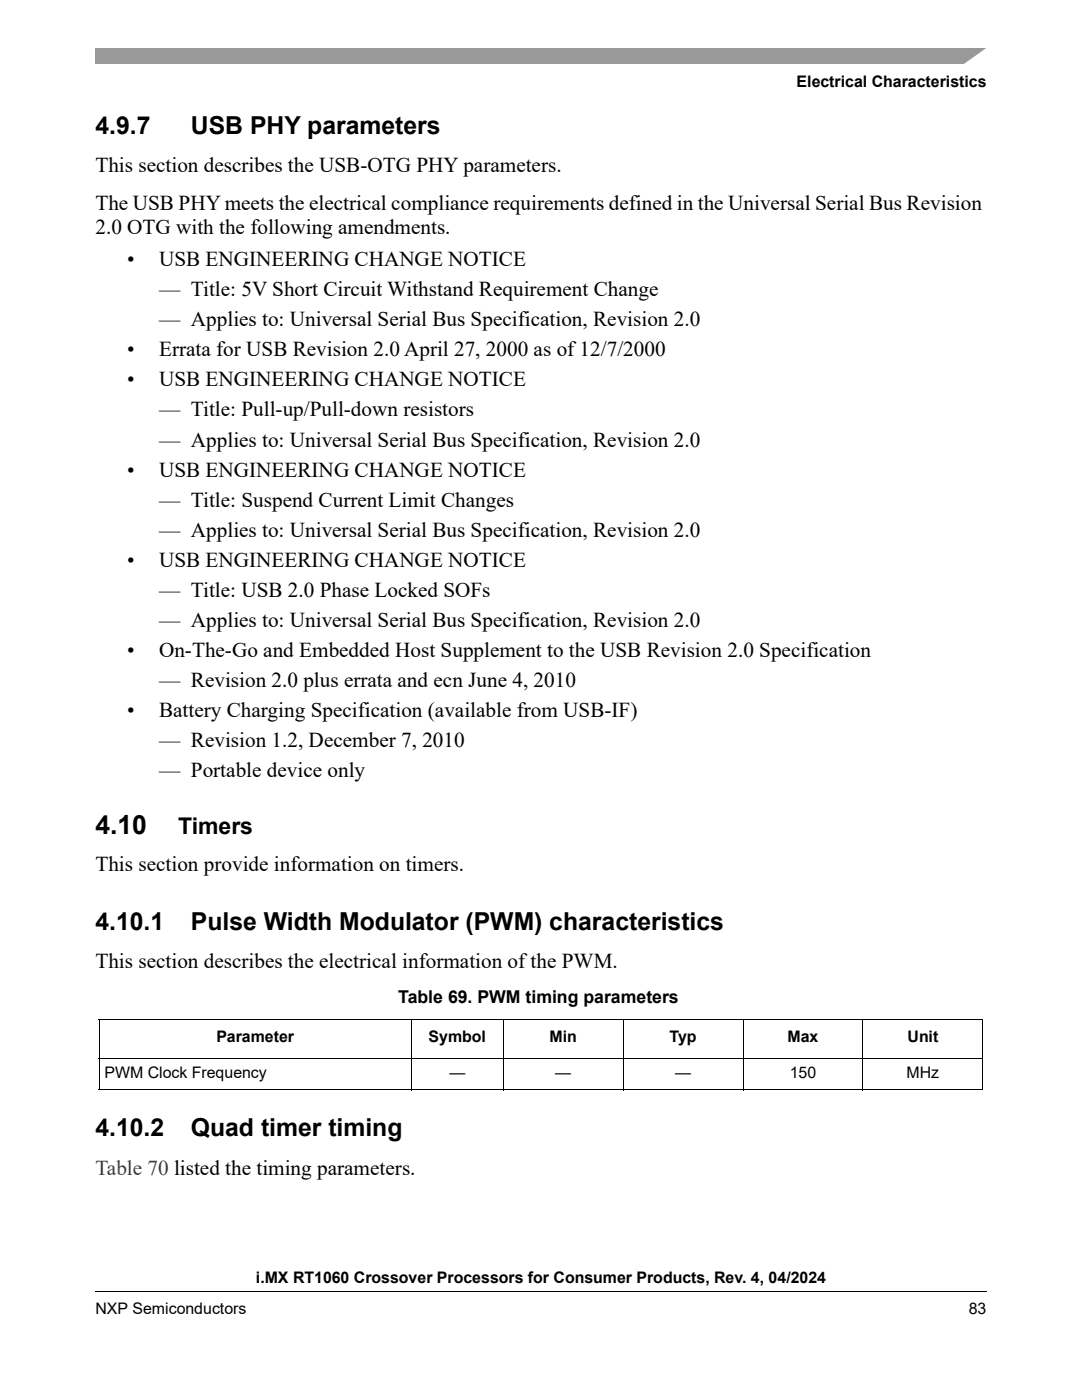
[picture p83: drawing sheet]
<svg xmlns="http://www.w3.org/2000/svg" width="216mm" height="279mm" viewBox="0 0 216 279" stroke-linecap="round" stroke-linejoin="round" font-family="sans-serif">
<defs><g id="words">
<text font-size="5.3" x="19" y="166.4">4.10</text>
<g font-size="4.9">
<text x="19" y="26.8">4.9.7</text>
<text x="38.1" y="26.8">USB PHY parameters</text>
<text x="19" y="185.5">4.10.1</text>
<text x="38.1" y="185.5">Pulse Width Modulator (PWM) characteristics</text>
<text x="19" y="226.8">4.10.2</text>
<text x="38.1" y="226.8">Quad timer timing</text>
</g>
<text font-size="4.6" x="35.6" y="166.4">Timers</text>
<g font-size="4.2">
<text x="19" y="34.4">This section describes the USB-OTG PHY parameters.</text>
<text x="19" y="41.8">The USB PHY meets the electrical compliance requirements defined in the Universal Serial Bus Revision</text>
<text x="19" y="46.8">2.0 OTG with the following amendments.</text>
<text x="25.4" y="53.1">•</text>
<text x="31.7" y="53.1">USB ENGINEERING CHANGE NOTICE</text>
<text x="31.7" y="59.1">— Title: 5V Short Circuit Withstand Requirement Change</text>
<text x="31.7" y="65.1">— Applies to: Universal Serial Bus Specification, Revision 2.0</text>
<text x="25.4" y="71.1">•</text>
<text x="31.7" y="71.1">Errata for USB Revision 2.0 April 27, 2000 as of 12/7/2000</text>
<text x="25.4" y="77.1">•</text>
<text x="31.7" y="77.1">USB ENGINEERING CHANGE NOTICE</text>
<text x="31.7" y="83.1">— Title: Pull-up/Pull-down resistors</text>
<text x="31.7" y="89.1">— Applies to: Universal Serial Bus Specification, Revision 2.0</text>
<text x="25.4" y="95.1">•</text>
<text x="31.7" y="95.1">USB ENGINEERING CHANGE NOTICE</text>
<text x="31.7" y="101.1">— Title: Suspend Current Limit Changes</text>
<text x="31.7" y="107.1">— Applies to: Universal Serial Bus Specification, Revision 2.0</text>
<text x="25.4" y="113.1">•</text>
<text x="31.7" y="113.1">USB ENGINEERING CHANGE NOTICE</text>
<text x="31.7" y="119.1">— Title: USB 2.0 Phase Locked SOFs</text>
<text x="31.7" y="125.1">— Applies to: Universal Serial Bus Specification, Revision 2.0</text>
<text x="25.4" y="131.1">•</text>
<text x="31.7" y="131.1">On-The-Go and Embedded Host Supplement to the USB Revision 2.0 Specification</text>
<text x="31.7" y="137.1">— Revision 2.0 plus errata and ecn June 4, 2010</text>
<text x="25.4" y="143.1">•</text>
<text x="31.7" y="143.1">Battery Charging Specification (available from USB-IF)</text>
<text x="31.7" y="149.1">— Revision 1.2, December 7, 2010</text>
<text x="31.7" y="155.1">— Portable device only</text>
<text x="19" y="173.8">This section provide information on timers.</text>
<text x="19" y="193.2">This section describes the electrical information of the PWM.</text>
</g>
<text font-size="4.2" fill="#0000c2" x="19" y="234.5">Table 70 listed the timing parameters.</text>
<text font-size="3.5" x="79.5" y="200.1">Table 69. PWM timing parameters</text>
<g font-size="3.2">
<text x="159" y="17.4">Electrical Characteristics</text>
<text x="43.2" y="208">Parameter</text>
<text x="85.5" y="208">Symbol</text>
<text x="109.7" y="208">Min</text>
<text x="133.6" y="208">Typ</text>
<text x="157.1" y="208">Max</text>
<text x="181.1" y="208">Unit</text>
<text x="20.8" y="215.1">PWM Clock Frequency</text>
<text x="89.7" y="215.1">—</text>
<text x="110.8" y="215.1">—</text>
<text x="134.7" y="215.1">—</text>
<text x="157.6" y="215.1">150</text>
<text x="180.9" y="215.1">MHz</text>
<text x="51.1" y="256.1">i.MX RT1060 Crossover Processors for Consumer Products, Rev. 4, 04/2024</text>
<text x="19" y="262.3">NXP Semiconductors</text>
<text x="193.3" y="262.3">83</text>
</g>
</g></defs>
<path d="M19 257.7v.2zM196.8 257.7l.1 .2z" fill="#000"/>
<path d="M19 257.8h177.8" fill="none" stroke="#000" stroke-width=".2"/>
<path d="M19 9.5h177.8v3.2h-177.8z" fill="#999"/>
<path d="M192 13l5.3-3.8h1.4v3.8z" fill-rule="evenodd" fill="#fff"/>
<path d="M19.7 203.4h176.5M19.7 211.2h176.5M19.7 217.5h176.5M19.8 203.5v13.9M82.1 203.3v14.3M100.4 203.3v14.3M124.4 203.3v14.3M148.3 203.3v14.3M172.2 203.3v14.3M196.1 203.5v13.9" fill="none" stroke="#000" stroke-width=".2"/>
<use href="#words"/>
</svg>
